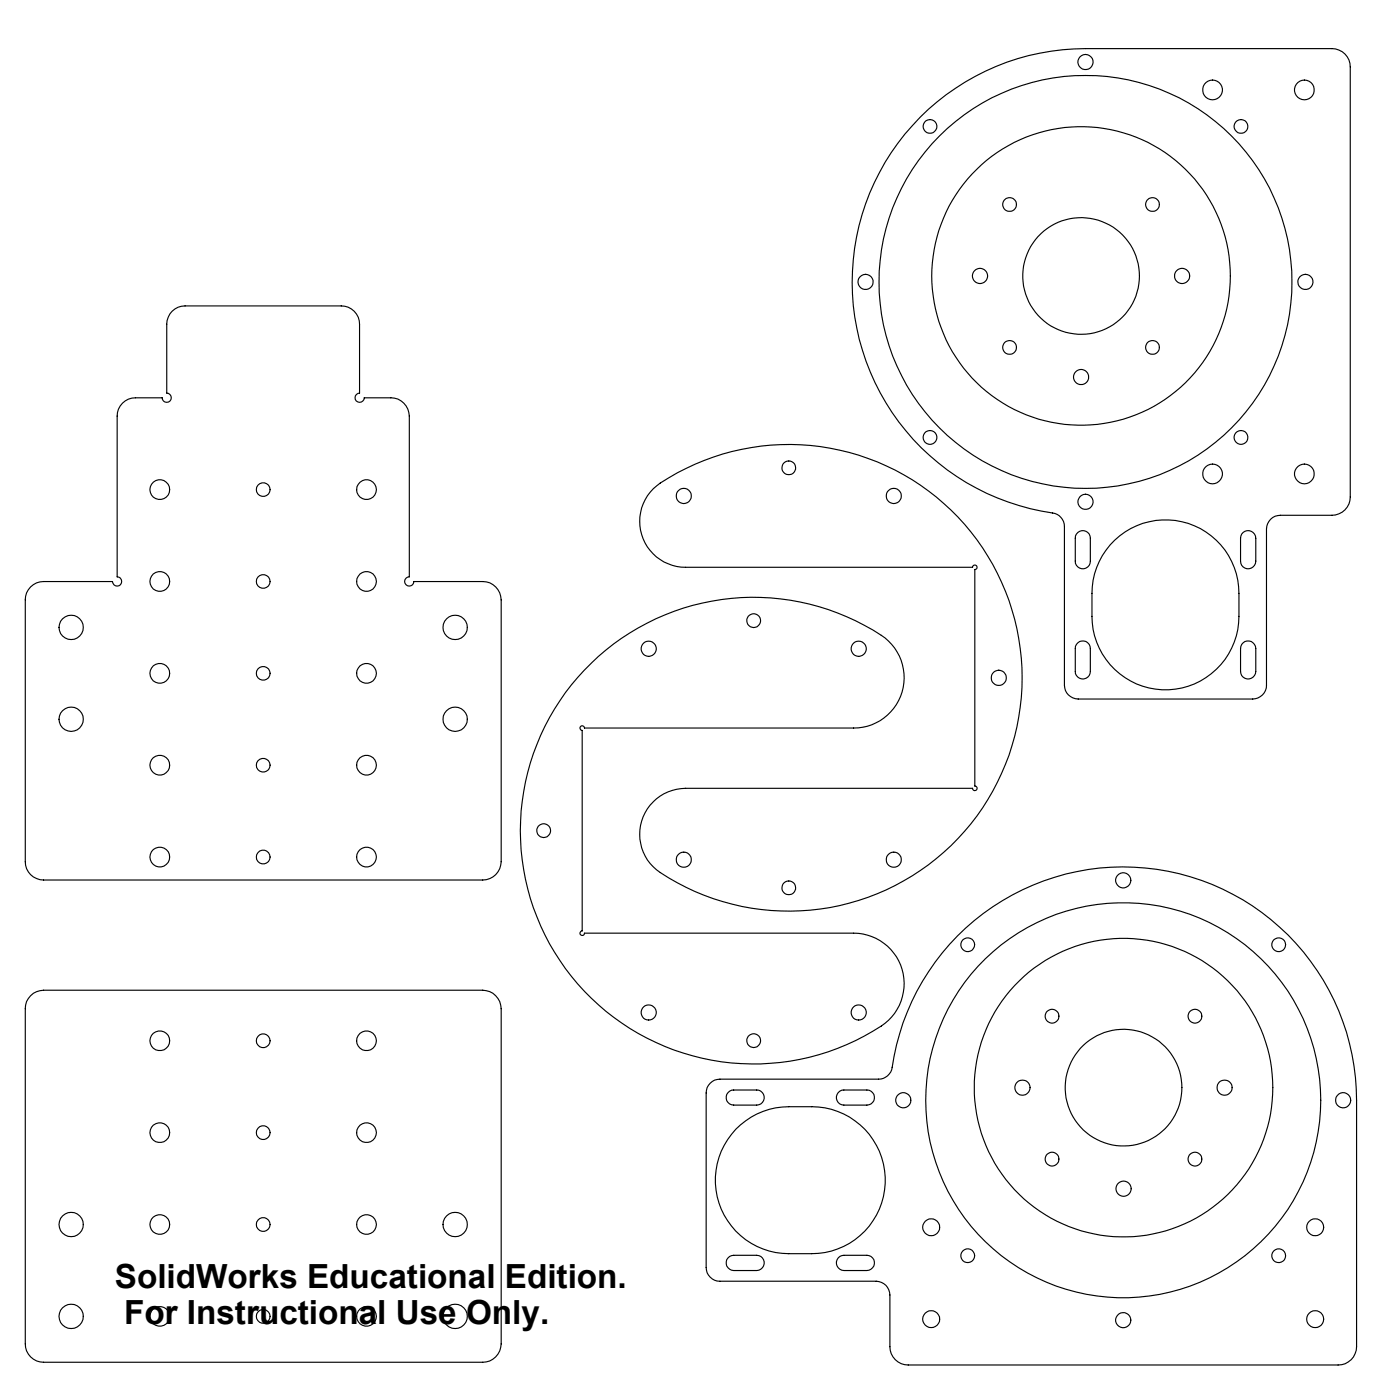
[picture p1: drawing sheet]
<svg xmlns="http://www.w3.org/2000/svg" width="305mm" height="305mm" viewBox="0 0 305 305" stroke-linecap="round" stroke-linejoin="round" font-family="sans-serif">
<defs><g id="words">
<g font-size="7.2">
<text x="25" y="280.3">SolidWorks Educational Edition.</text>
<text x="27" y="288.2">For Instructional Use Only.</text>
</g>
</g></defs>
<g fill="none" stroke="#000" stroke-width=".25">
<path d="M200.3 25.5a50.9 50.9 0 0 1 36-14.9h53.7a4 4 0 0 1 4 4v93.6a4 4 0 0 1-4 4h-11.3a3 3 0 0 0-3 3v34a3 3 0 0 1-3 3h-38a3 3 0 0 1-3-3v-34.5a2.98 2.98 0 0 0-2.5-3 50.8 50.8 0 0 1-41-34.2 50.8 50.8 0 0 1 12.1-52zM37.5 67.8a3.8 3.8 0 0 1 2.8-1.2h34a4 4 0 0 1 4 4v15a1.01 1.01 0 0 0-1 1 1.01 1.01 0 0 0 1 1 1.01 1.01 0 0 0 1-1h5.8a4 4 0 0 1 4 4v35a1 1 0 0 0-1 1 1 1 0 0 0 1 1 1 1 0 0 0 1-1h15a4 4 0 0 1 4 4v57a4 4 0 0 1-4 4h-95.6a4 4 0 0 1-4-4v-57a4 4 0 0 1 4-4h15a1.01 1.01 0 0 0 1 1 1.01 1.01 0 0 0 1-1 1.01 1.01 0 0 0-1-1v-35a4 4 0 0 1 4-4h5.8a1 1 0 0 0 1 1 1 1 0 0 0 1-1 1 1 0 0 0-1-1v-15a4.2 4.2 0 0 1 1.2-2.8zM142.2 106.4a44.2 44.2 0 0 1 15.1-7.6 50.8 50.8 0 0 1 64.6 56.7 50.8 50.8 0 0 1-78.9 33.9 10 10 0 0 1-3.2-11.1 10 10 0 0 1 9.5-6.7h62.4a.5 .5 0 0 0 .5 .5 .5 .5 0 0 0 .5-.5 .5 .5 0 0 0-.5-.5v-47.1a.5 .5 0 0 0 .5-.5 .5 .5 0 0 0-.5-.5 .5 .5 0 0 0-.5 .5h-62.4a10 10 0 0 1-9.3-6.2 10 10 0 0 1 2.2-10.9zM234.7 115.9a1.64 1.64 0 0 1 1.7-.2 1.64 1.64 0 0 1 1 1.5v5a1.64 1.64 0 0 1-1.7 1.6 1.64 1.64 0 0 1-1.6-1.6v-5.5zM242.7 117.6a16 16 0 0 1 17.3-3.1 16 16 0 0 1 9.7 14.7 25.3 25.3 0 0 1-1 10.6 16 16 0 0 1-17.8 10.1 16 16 0 0 1-13.2-15.7 25.4 25.4 0 0 1 1.1-10.7 15.7 15.7 0 0 1 3.9-5.9zM270.7 115.9a1.67 1.67 0 0 1 1.7-.2 1.67 1.67 0 0 1 1 1.5v5a1.66 1.66 0 0 1-1.7 1.6 1.66 1.66 0 0 1-1.6-1.6v-5l.2-.9zM234.7 139.9a1.62 1.62 0 0 1 1.7-.2 1.62 1.62 0 0 1 1 1.5v5a1.64 1.64 0 0 1-1.7 1.6 1.64 1.64 0 0 1-1.6-1.6v-5.5zM270.7 139.9a1.65 1.65 0 0 1 1.7-.2 1.65 1.65 0 0 1 1 1.5v5a1.66 1.66 0 0 1-1.7 1.6 1.66 1.66 0 0 1-1.6-1.6v-5l.2-.9zM127.2 145.9a50.7 50.7 0 0 1 65.5-7 11 11 0 0 1 3.5 12.2 11 11 0 0 1-10.4 7.4h-58.6a.51 .51 0 0 0-.5-.5 .51 .51 0 0 0-.5 .5 .51 .51 0 0 0 .6 .5v43.7a.5 .5 0 0 0-.6 .5 .5 .5 0 0 0 .5 .5 .5 .5 0 0 0 .5-.5h58.6a11 11 0 0 1 10.6 7.8 11 11 0 0 1-4.5 12.4 50.8 50.8 0 0 1-66.8-10 50.8 50.8 0 0 1 2.1-67.5zM6.7 216.8a4.1 4.1 0 0 1 2.8-1.2h95.6a4.1 4.1 0 0 1 4 4v73a4 4 0 0 1-4 4h-95.6a4 4 0 0 1-4-4v-73a3.7 3.7 0 0 1 1.2-2.8zM154.6 235.8a2.73 2.73 0 0 1 2.1-.9h34.6a2.98 2.98 0 0 0 2.9-2.5 50.8 50.8 0 0 1 53.9-43.5 50.8 50.8 0 0 1 47.2 50.6v53.7a4 4 0 0 1-4 4h-93.6a4 4 0 0 1-4-4v-11.3a3 3 0 0 0-3-3h-34a3 3 0 0 1-3-3v-38a2.73 2.73 0 0 1 .9-2.1zM158.5 237.9l.8-.6h5.4a1.64 1.64 0 0 1 1.7 1.7 1.64 1.64 0 0 1-1.7 1.6h-5a1.62 1.62 0 0 1-1.5-1 1.62 1.62 0 0 1 .3-1.7z"/>
<path d="M182.5 237.9l.8-.6h5.4a1.64 1.64 0 0 1 1.7 1.7 1.64 1.64 0 0 1-1.7 1.6h-5a1.64 1.64 0 0 1-1.5-1 1.64 1.64 0 0 1 .3-1.7zM160.2 245.9a16 16 0 0 1 11.5-5 25.1 25.1 0 0 1 10.7 1.1 16 16 0 0 1 10.1 17.8 16 16 0 0 1-15.8 13.1 25.3 25.3 0 0 1-10.6-1 16 16 0 0 1-5.9-26zM158.5 273.9l.4-.4 .8-.2h5a1.66 1.66 0 0 1 1.7 1.7 1.66 1.66 0 0 1-1.7 1.6h-5a1.65 1.65 0 0 1-1.5-1 1.65 1.65 0 0 1 .3-1.7zM182.5 273.9l.3-.4 .9-.2h5a1.66 1.66 0 0 1 1.7 1.7 1.66 1.66 0 0 1-1.7 1.6h-5a1.67 1.67 0 0 1-1.5-1 1.67 1.67 0 0 1 .3-1.7z"/>
<circle cx="236.3" cy="13.5" r="1.65"/>
<circle cx="264" cy="19.6" r="2.15"/>
<circle cx="284" cy="19.6" r="2.15"/>
<circle cx="202.5" cy="27.5" r="1.48"/>
<circle cx="270.2" cy="27.5" r="1.49"/>
<circle cx="219.8" cy="44.5" r="1.51"/>
<circle cx="250.9" cy="44.5" r="1.51"/>
<circle cx="188.5" cy="61.4" r="1.65"/>
<circle cx="213.4" cy="60.1" r="1.65"/>
<circle cx="219.8" cy="75.6" r="1.51"/>
<circle cx="235.4" cy="60.1" r="12.7"/>
<circle cx="235.4" cy="60.1" r="32.5"/>
<circle cx="236.3" cy="61.4" r="45"/>
<circle cx="250.9" cy="75.6" r="1.51"/>
<circle cx="257.4" cy="60.1" r="1.65"/>
<circle cx="284.2" cy="61.4" r="1.65"/>
<circle cx="202.5" cy="95.2" r="1.5"/>
<circle cx="235.4" cy="82.1" r="1.64"/>
<circle cx="270.2" cy="95.2" r="1.51"/>
<circle cx="34.8" cy="106.6" r="2.15"/>
<circle cx="57.3" cy="106.6" r="1.5"/>
<circle cx="79.8" cy="106.6" r="2.15"/>
<circle cx="148.9" cy="108" r="1.64"/>
<circle cx="171.7" cy="101.9" r="1.5"/>
<circle cx="194.6" cy="108" r="1.64"/>
<circle cx="236.3" cy="109.2" r="1.65"/>
<circle cx="264" cy="103.2" r="2.14"/>
<circle cx="284" cy="103.2" r="2.14"/>
<circle cx="15.5" cy="136.6" r="2.65"/>
<circle cx="34.8" cy="126.6" r="2.15"/>
<circle cx="57.3" cy="126.6" r="1.5"/>
<circle cx="79.8" cy="126.6" r="2.15"/>
<circle cx="99.1" cy="136.6" r="2.65"/>
<circle cx="164.1" cy="135.1" r="1.51"/>
<circle cx="15.5" cy="156.6" r="2.65"/>
<circle cx="34.8" cy="146.6" r="2.15"/>
<circle cx="57.3" cy="146.6" r="1.5"/>
<circle cx="79.8" cy="146.6" r="2.15"/>
<circle cx="99.1" cy="156.6" r="2.65"/>
<circle cx="141.2" cy="141.3" r="1.66"/>
<circle cx="186.9" cy="141.3" r="1.66"/>
<circle cx="217.4" cy="147.6" r="1.66"/>
<circle cx="34.8" cy="166.6" r="2.15"/>
<circle cx="57.3" cy="166.6" r="1.5"/>
<circle cx="79.8" cy="166.6" r="2.15"/>
<circle cx="34.8" cy="186.6" r="2.15"/>
<circle cx="57.3" cy="186.6" r="1.51"/>
<circle cx="79.8" cy="186.6" r="2.15"/>
<circle cx="118.4" cy="180.8" r="1.51"/>
<circle cx="148.9" cy="187.2" r="1.64"/>
<circle cx="171.7" cy="193.3" r="1.5"/>
<circle cx="194.6" cy="187.2" r="1.64"/>
<circle cx="244.6" cy="191.7" r="1.65"/>
<circle cx="210.7" cy="205.7" r="1.5"/>
<circle cx="278.4" cy="205.7" r="1.5"/>
<circle cx="34.8" cy="226.6" r="2.15"/>
<circle cx="57.3" cy="226.6" r="1.51"/>
<circle cx="79.8" cy="226.6" r="2.15"/>
<circle cx="141.2" cy="220.4" r="1.64"/>
<circle cx="164.1" cy="226.6" r="1.51"/>
<circle cx="187" cy="220.4" r="1.64"/>
<circle cx="196.7" cy="239.5" r="1.64"/>
<circle cx="222.6" cy="236.8" r="1.65"/>
<circle cx="229.1" cy="221.2" r="1.48"/>
<circle cx="244.5" cy="239.5" r="43"/>
<circle cx="244.6" cy="236.8" r="12.7"/>
<circle cx="244.6" cy="236.8" r="32.5"/>
<circle cx="260.2" cy="221.2" r="1.5"/>
<circle cx="266.6" cy="236.8" r="1.65"/>
<circle cx="292.4" cy="239.5" r="1.65"/>
<circle cx="34.8" cy="246.6" r="2.15"/>
<circle cx="57.3" cy="246.6" r="1.51"/>
<circle cx="79.8" cy="246.6" r="2.15"/>
<circle cx="229.1" cy="252.4" r="1.48"/>
<circle cx="244.6" cy="258.8" r="1.65"/>
<circle cx="260.2" cy="252.4" r="1.5"/>
<circle cx="15.5" cy="266.6" r="2.64"/>
<circle cx="34.8" cy="266.6" r="2.15"/>
<circle cx="57.3" cy="266.6" r="1.51"/>
<circle cx="79.8" cy="266.6" r="2.15"/>
<circle cx="99.1" cy="266.6" r="2.65"/>
<circle cx="202.7" cy="267.2" r="1.83"/>
<circle cx="210.7" cy="273.4" r="1.51"/>
<circle cx="278.4" cy="273.4" r="1.51"/>
<circle cx="286.3" cy="267.2" r="1.85"/>
<circle cx="15.5" cy="286.6" r="2.64"/>
<circle cx="34.8" cy="286.6" r="2.15"/>
<circle cx="57.3" cy="286.6" r="1.51"/>
<circle cx="79.8" cy="286.6" r="2.15"/>
<circle cx="99.1" cy="286.6" r="2.65"/>
<circle cx="202.7" cy="287.2" r="1.83"/>
<circle cx="244.6" cy="287.4" r="1.65"/>
<circle cx="286.3" cy="287.2" r="1.85"/>
</g>
<use href="#words"/>
</svg>
